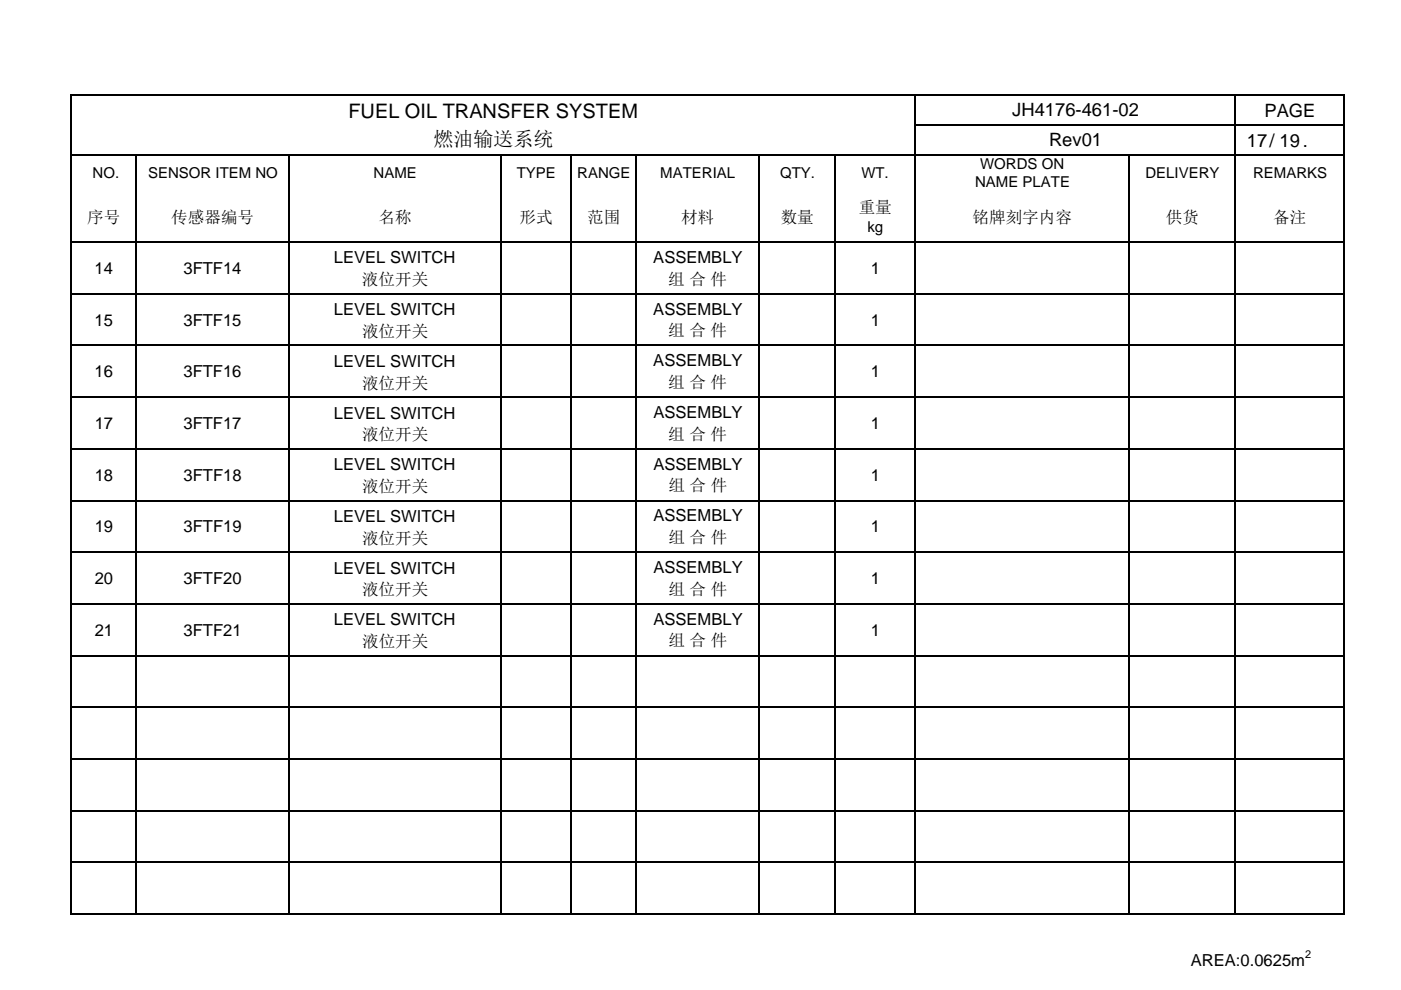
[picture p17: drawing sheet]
<svg xmlns="http://www.w3.org/2000/svg" width="297mm" height="210mm" viewBox="0 0 297 210" stroke-linecap="round" stroke-linejoin="round" font-family="sans-serif">
<defs><g id="words">
<g font-size="4.2">
<text x="73.9" y="25.1">FUEL OIL TRANSFER SYSTEM</text>
<text x="91.9" y="30.9">燃油输送系统</text>
</g>
<g font-size="3.9">
<text x="214.6" y="24.6">JH4176-461-02</text>
<text x="268.1" y="24.7">PAGE</text>
<text x="222.4" y="30.9">Rev01</text>
<text x="264.3" y="31.1">17/ 19.</text>
</g>
<g font-size="3.5">
<text x="18.5" y="47.3">序号</text>
<text x="36.3" y="47.3">传感器编号</text>
<text x="80.3" y="47.3">名称</text>
<text x="110.1" y="47.3">形式</text>
<text x="124.5" y="47.3">范围</text>
<text x="144.4" y="47.3">材料</text>
<text x="165.5" y="47.3">数量</text>
<text x="182.1" y="45.3">重量</text>
<text x="206.2" y="47.3">铭牌刻字内容</text>
<text x="247.2" y="47.3">供货</text>
<text x="270" y="47.3">备注</text>
<text x="20.1" y="58.1">14</text>
<text x="38.9" y="58.1">3FTF14</text>
<text x="70.8" y="55.9">LEVEL SWITCH</text>
<text x="138.5" y="55.8">ASSEMBLY</text>
<text x="184.6" y="58.1">1</text>
<text x="76.7" y="60.5">液位开关</text>
<text x="141.7" y="60.4">组 合 件</text>
<text x="20.1" y="69">15</text>
<text x="38.9" y="69">3FTF15</text>
<text x="70.8" y="66.8">LEVEL SWITCH</text>
<text x="76.8" y="71.5">液位开关</text>
<text x="138.5" y="66.7">ASSEMBLY</text>
<text x="141.7" y="71.3">组 合 件</text>
<text x="184.6" y="69">1</text>
<text x="70.8" y="77.8">LEVEL SWITCH</text>
<text x="138.5" y="77.7">ASSEMBLY</text>
<text x="20.1" y="80">16</text>
<text x="38.9" y="80">3FTF16</text>
<text x="76.8" y="82.4">液位开关</text>
<text x="141.7" y="82.3">组 合 件</text>
<text x="184.6" y="80">1</text>
<text x="70.8" y="88.8">LEVEL SWITCH</text>
<text x="138.5" y="88.6">ASSEMBLY</text>
<text x="20.1" y="91">17</text>
<text x="38.9" y="91">3FTF17</text>
<text x="76.8" y="93.4">液位开关</text>
<text x="141.7" y="93.3">组 合 件</text>
<text x="184.6" y="91">1</text>
<text x="20.1" y="101.9">18</text>
<text x="38.9" y="101.9">3FTF18</text>
<text x="70.8" y="99.7">LEVEL SWITCH</text>
<text x="138.5" y="99.6">ASSEMBLY</text>
<text x="184.6" y="101.9">1</text>
<text x="76.8" y="104.3">液位开关</text>
<text x="141.7" y="104.2">组 合 件</text>
<text x="20.1" y="112.9">19</text>
<text x="38.9" y="112.9">3FTF19</text>
<text x="70.8" y="110.7">LEVEL SWITCH</text>
<text x="138.5" y="110.6">ASSEMBLY</text>
<text x="184.6" y="112.9">1</text>
<text x="76.8" y="115.3">液位开关</text>
<text x="141.7" y="115.2">组 合 件</text>
<text x="20.1" y="123.9">20</text>
<text x="38.9" y="123.9">3FTF20</text>
<text x="70.8" y="121.7">LEVEL SWITCH</text>
<text x="138.5" y="121.5">ASSEMBLY</text>
<text x="184.6" y="123.9">1</text>
<text x="76.8" y="126.3">液位开关</text>
<text x="141.7" y="126.1">组 合 件</text>
<text x="20.1" y="134.8">21</text>
<text x="38.9" y="134.8">3FTF21</text>
<text x="70.8" y="132.6">LEVEL SWITCH</text>
<text x="76.8" y="137.2">液位开关</text>
<text x="138.5" y="132.5">ASSEMBLY</text>
<text x="141.7" y="137.1">组 合 件</text>
<text x="184.6" y="134.8">1</text>
<text x="252.5" y="204.9">AREA:0.0625m</text>
</g>
<g font-size="3.2">
<text x="207.8" y="35.8">WORDS ON</text>
<text x="19.6" y="37.8">NO.</text>
<text x="31.4" y="37.8">SENSOR ITEM NO</text>
<text x="79.2" y="37.8">NAME</text>
<text x="109.6" y="37.8">TYPE</text>
<text x="122.4" y="37.8">RANGE</text>
<text x="140" y="37.8">MATERIAL</text>
<text x="165.4" y="37.8">QTY.</text>
<text x="182.6" y="37.8">WT.</text>
<text x="206.8" y="39.8">NAME PLATE</text>
<text x="242.9" y="37.8">DELIVERY</text>
<text x="265.7" y="37.8">REMARKS</text>
<text x="183.9" y="49.3">kg</text>
</g>
<text font-size="2.3" x="276.7" y="203.2">2</text>
</g></defs>
<g fill="none" stroke="#000" stroke-width=".34">
<path d="M15.2 20v31.4M15.3 20.2h269.9M15.3 32.9h269.9M28.8 33.1v18.3M61.3 33.1v18.3M106.1 33.1v18.3M121.2 33.1v18.3M134.8 33.1v18.3M160.9 33.1v18.3M177.1 33.1v18.3M194.1 20.3v31.2M194.2 26.5h91"/>
<path d="M239.4 33.1v18.4M261.9 20.3v31.1M285 20.3v31.1M194.2 51.4h45.4"/>
</g>
<g fill="#fff">
<path d="M61.3 51.5h44.9v76.6h-44.9z"/>
<path d="M261.9 117.1h23.1v11h-23.1z"/>
<path d="M61.3 128.1h44.9v65.8h-44.9z"/>
</g>
<g fill="none" stroke="#000" stroke-width=".34">
<path d="M15.2 51.2v142.9M15.3 51.4h178.9M28.8 51.5v142.6M61.3 51.5v142.6M106.1 51.5v142.6M121.2 51.5v142.6M134.8 51.5v142.6M160.9 51.5v142.6M177.1 51.5v142.6M194.1 51.5v142.6M239.4 51.2v142.9M239.6 51.4h45.6"/>
<path d="M261.9 51.5v142.6M285 51.5v142.6M15.3 62.3h269.9M15.3 73.3h269.9M15.3 84.2h269.9M15.3 95.2h269.9M15.3 106.2h269.9M15.3 117.1h269.9M15.3 128.1h269.9M15.3 139.1h269.9M15.3 150h269.9M15.3 161h269.9"/>
<path d="M15.3 172h269.9M15.3 182.9h269.9M15.3 193.9h269.9"/>
</g>
<use href="#words"/>
</svg>
